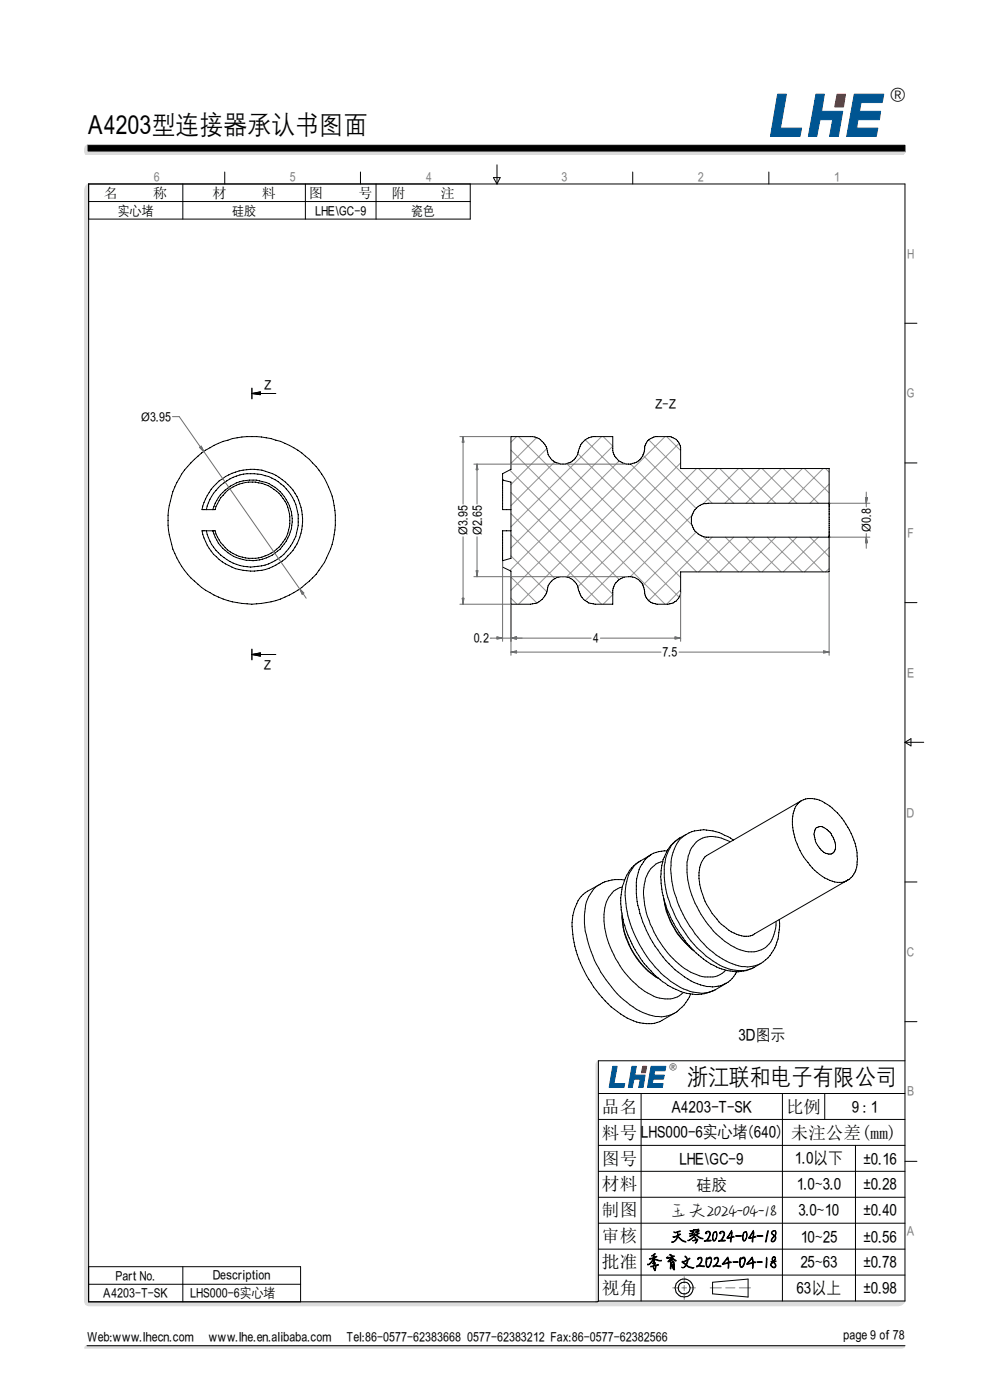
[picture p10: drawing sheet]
<svg xmlns="http://www.w3.org/2000/svg" width="210mm" height="297mm" viewBox="0 0 210 297" stroke-linecap="round" stroke-linejoin="round" font-family="sans-serif">
<defs><g id="words">
<text font-size="5.6" x="18.5" y="28.3">A4203型连接器承认书图面</text>
<text font-size="4.9" x="145.7" y="230">浙江联和电子有限公司</text>
<text font-size="4.2" x="188.7" y="21.3">®</text>
<text font-size="4" x="141.9" y="258">玉夫2024-04-18</text>
<g font-size="3.7">
<text x="127.7" y="236.1">品名</text>
<text x="166.7" y="236.1">比例</text>
<text x="127.7" y="241.6">料号</text>
<text x="167.7" y="241.6">未注公差(mm)</text>
<text x="127.7" y="247.1">图号</text>
<text x="127.7" y="252.6">材料</text>
<text x="127.7" y="263.6">审核</text>
<text x="127.7" y="258.1">制图</text>
<text x="127.7" y="269.1">批准</text>
<text x="127.7" y="274.6">视角</text>
</g>
<g font-size="3.5">
<text x="156.6" y="220.7">3D图示</text>
<text x="142.3" y="235.9">A4203-T-SK</text>
<text x="180.7" y="235.9">9 : 1</text>
<text x="136" y="241.3">LHS000-6实心堵(640)</text>
<text x="144.2" y="246.9">LHE\GC-9</text>
<text x="168.5" y="246.8">1.0以下</text>
<text x="183.1" y="246.9">±0.16</text>
<text x="147.7" y="252.4">硅胶</text>
<text x="168.9" y="252.3">1.0~3.0</text>
<text x="169.3" y="257.8">3.0~10</text>
<text x="183.1" y="252.3">±0.28</text>
<text x="183.1" y="257.8">±0.40</text>
<text x="142.2" y="263.3">天琴2024-04-18</text>
<text x="169.8" y="263.4">10~25</text>
<text x="183.1" y="263.4">±0.56</text>
<text x="137.1" y="268.8">季育文2024-04-18</text>
<text x="169.8" y="268.8">25~63</text>
<text x="183.1" y="268.8">±0.78</text>
<text x="168.9" y="274.3">63以上</text>
<text x="183.1" y="274.3">±0.98</text>
</g>
<g font-size="3">
<text x="22" y="42">名</text>
<text x="32.5" y="42">称</text>
<text x="45" y="42">材</text>
<text x="55.5" y="42">料</text>
<text x="65.5" y="42">图</text>
<text x="76" y="42">号</text>
<text x="83.1" y="41.9">附</text>
<text x="93.5" y="41.9">注</text>
</g>
<g font-size="2.8" fill="#808080">
<text x="32.6" y="38.4">6</text>
<text x="61.5" y="38.4">5</text>
<text x="90.3" y="38.4">4</text>
<text x="119.1" y="38.4">3</text>
<text x="148" y="38.4">2</text>
<text x="176.9" y="38.4">1</text>
<text x="192.4" y="54.7">H</text>
<text x="192.4" y="84.3">G</text>
<text x="192.5" y="114">F</text>
<text x="192.4" y="143.6">E</text>
<text x="192.4" y="173.2">D</text>
<text x="192.4" y="202.8">C</text>
<text x="192.4" y="232.4">B</text>
<text x="192.3" y="262">A</text>
</g>
<g font-size="2.8">
<text x="25" y="45.6">实心堵</text>
<text x="49.3" y="45.6">硅胶</text>
<text x="66.9" y="45.6">LHE\GC-9</text>
<text x="87.2" y="45.6">瓷色</text>
<text x="56" y="82.5">Z</text>
<text x="30" y="89.3">⌀3.95</text>
<text x="138.9" y="86.6">Z-Z</text>
<text x="99.1" y="113.5" transform="rotate(-90 99.1 113.5)">⌀3.95</text>
<text x="102.1" y="113.5" transform="rotate(-90 102.1 113.5)">Ø2.65</text>
<text x="184.7" y="112.9" transform="rotate(-90 184.7 112.9)">⌀0.8</text>
<text x="100.5" y="136.2">0.2</text>
<text x="125.7" y="136.2">4</text>
<text x="56" y="142">Z</text>
<text x="140.5" y="139.2">7.5</text>
<text x="21.8" y="275.3">A4203-T-SK</text>
<text x="24.6" y="271.5">Part No.</text>
<text x="40.4" y="275.3">LHS000-6实心堵</text>
<text x="45.2" y="271.3">Description</text>
<text x="18.5" y="284.6">Web:www.lhecn.com</text>
<text x="44.3" y="284.6">www.lhe.en.alibaba.com</text>
<text x="73.5" y="284.6">Tel:86-0577-62383668 0577-62383212 Fax:86-0577-62382566</text>
<text x="178.9" y="284.1">page 9 of 78</text>
</g>
<text font-size="2.1" x="141.9" y="226.9">®</text>
</g></defs>
<g fill="none" stroke="#959595" stroke-width=".21">
<path d="M108.1 99.7l23.2 23.2M108.4 95.5l32.7 32.7M109.6 92.6l-1.2 1.2M110 92.6l34 34.1M113.8 92.9l-5.4 5.4M115.9 95.3l-7.5 7.5M117.7 98l-9.3 9.3M120.1 98.3l24.3 24.2M122.5 96.2l25.2 25.1M124.1 93.3l28.1 28M127.6 92.6l-19.2 19.2M127.9 92.6l2.1 2.1-21.6 21.5"/>
<path d="M131.3 97.8l-23.2 23.3M133.7 98.4l13.2 13.1M136.3 96.5l11.4 11.4M137.6 93.3l13.4 13.5M141.1 92.6l-32.7 32.6M141.4 92.6l3 3M144 94.1l-34 34.1M144.4 98.2l-24.3 24.2M147.7 99.4l-25.2 25.1M148.2 99.4l7.4 7.4M152.1 99.4l-28 28M152.7 99.4l7.3 7.4"/>
<path d="M156.6 99.4l-7.5 7.5M157.1 99.4l7.4 7.4M161.2 99.4l-7.4 7.4M161.6 99.4l7.4 7.4M165.7 99.4l-7.5 7.4M166.1 99.4l7.5 7.4M170.2 99.4l-7.5 7.4M170.6 99.4l5.3 5.2M174.6 99.4l-7.3 7.4M175.1 99.4l.8 .8M108.4 117.9l7.5 7.6M108.4 113.5l9.3 9.3"/>
<path d="M108.4 109l19.2 19.2M108.4 104.5l21.6 21.6M146.9 109.2l-13.2 13.1M147.7 112.9l-11.4 11.3M149.1 113.8l7.5 7.5M151 114l-13.4 13.4M153.8 114l7.4 7.3M155.6 114l-7.4 7.3M158.2 114l7.5 7.3M160 114l-7.3 7.3M162.7 114l7.5 7.3M164.5 114l-7.4 7.3"/>
<path d="M167.3 114l7.3 7.3M169 114l-7.4 7.3M171.8 114l4.1 4.1M173.6 114l-7.5 7.3M175.9 116.2l-5.3 5.1M175.9 102.7l-4.1 4.1M108.4 126.9l1.2 1.3M108.4 122.4l5.4 5.4M130 126.2l-2.1 2M144.4 125.1l-3 3.1M175.9 120.7l-.8 .6"/>
</g>
<g fill="none" stroke="#000" stroke-width=".21">
<path d="M18.8 39h173.1v237l-173.1 .2zM38.8 39v7.5M47.7 36.5v2.5M64.8 39v7.5M76.5 36.5v2.5M79.8 39v7.5M99.7 39v7.5h-80.9M104.6 37.7h1.5l-.7 1.3zM105.4 35v4M134.2 36.5v2.5M163.1 36.5v2.5M18.8 42.8h80.9"/>
<path d="M191.9 68.6h2.6M53.4 83.5l1.8-.4v.6zM53.4 83.5h5.1M191.9 98.2h2.6M43.8 108.1a9.9 9.9 0 0 1 15.2-5.9 9.9 9.9 0 0 1 0 16.3 9.9 9.9 0 0 1-15.2-5.9M45.1 108.1a8.6 8.6 0 0 1 12.4-5.2 8.6 8.6 0 0 1 2.3 13.3 8.6 8.6 0 0 1-13.5-1l-1.2-2.6M46.5 102a10.8 10.8 0 0 1 15.5 1.8 10.8 10.8 0 0 1-2.3 15.4 10.8 10.8 0 0 1-15.3-2.9 10.5 10.5 0 0 1-1.6-3.7h2.8a8.1 8.1 0 0 0 12.5 4.4 8.1 8.1 0 0 0 0-13.2 8.1 8.1 0 0 0-12.5 4.3h-2.8l.5-1.5a11.7 11.7 0 0 1 3.2-4.6zM106.6 101.9h.1M106.6 101.9l1.8 .4v16.1l-1.8 .6M108.4 108.1h-1.8v-7.6l1.8-.9v-7h4.5a4 4 0 0 1 3.3 3.8 3.5 3.5 0 0 0 3.8 2 3.5 3.5 0 0 0 2.9-3.2 3.5 3.5 0 0 1 2.9-2.6h4.2v3a3.4 3.4 0 0 0 3.7 2.9 3.4 3.4 0 0 0 3-3.7l.1-.3a2.72 2.72 0 0 1 2.2-1.9h3.1a2.94 2.94 0 0 1 2.3 2.3v4.5h31.5v21.9h-31.5v4.5a2.78 2.78 0 0 1-2.8 2.4 4.4 4.4 0 0 1-3.9-.7l-.9-1.3a3.5 3.5 0 0 0-4.4-3.8l-.4 .2a3.3 3.3 0 0 0-2 2.6v3h-3.8a3.9 3.9 0 0 1-3.7-3.9 3.4 3.4 0 0 0-3.7-1.9 3.4 3.4 0 0 0-2.8 3.2 3.8 3.8 0 0 1-3.5 2.6h-4.1v-7l-1.8-.9v-7.7h1.8M175.9 106.8h.1M175.9 114h.1"/>
<path d="M175.9 106.8h-25.7a3.6 3.6 0 0 0-3.6 3.4 3.6 3.6 0 0 0 3.2 3.8h26.1M53.4 138.9l1.8-.4v.7zM53.4 138.9h5.1M191.9 127.8h2.6M191.9 157.5h4M191.9 157.5l1.3-.8v1.5zM143.7 178.1a9.6 9.6 0 0 0-3.5 8.6l.3 2.6 .3 1.4M145.5 177a7.6 7.6 0 0 0-4.6 6.7 23.8 23.8 0 0 0 4.6 14.4 18.1 18.1 0 0 0 9.8 7.6l.6 .1a6 6 0 0 0 3-.1M145.5 177a8.1 8.1 0 0 1 8.2 .2l1.8 1M145.5 177a7 7 0 0 0-3.1 5.1 21.2 21.2 0 0 0 2.9 12.7 22.2 22.2 0 0 0 9.4 9.4 7.7 7.7 0 0 0 6.7 .2M154.9 178.6a7.1 7.1 0 0 0-6.4-.5 6.3 6.3 0 0 0-2.8 4.8 20.4 20.4 0 0 0 6.9 15.8 12.2 12.2 0 0 0 6.1 3.2 4.9 4.9 0 0 0 5.6-4.3l.3-2.1M170 169.8l-19.7 11.5a4.2 4.2 0 0 0-2 3.9 15 15 0 0 0 6.8 12.5 5.4 5.4 0 0 0 4.6 .7l20.1-11.7"/>
<path d="M170 169.8a5.4 5.4 0 0 1 5.5 .9 15.6 15.6 0 0 1 6.4 11.6 4.8 4.8 0 0 1-2.1 4.4M170 169.8a4.3 4.3 0 0 0-1.9 3.9 14.6 14.6 0 0 0 7.9 13.1 3.7 3.7 0 0 0 3.8-.1M173 175.8a1.85 1.85 0 0 1 2.7 .5 4.2 4.2 0 0 1 1.3 4.2l-.1 .3a1.82 1.82 0 0 1-2.7-.5 4.4 4.4 0 0 1-1.4-4zM127.3 187.6l-3.6 2.1a8 8 0 0 0-2.4 6 24.6 24.6 0 0 0 11.7 20.3 7.9 7.9 0 0 0 7.4 .5l2.6-1.5M127.3 187.6a7 7 0 0 0-3.3 5.9 15.9 15.9 0 0 0 1.1 7.5 24.8 24.8 0 0 0 5.2 9.1 16.4 16.4 0 0 0 8.7 5.5 6.4 6.4 0 0 0 6.5-2.9l1-1.8M131.9 194.1a14.1 14.1 0 0 0 1.9 7.1M132 188.2l-.5 .1a5.9 5.9 0 0 0-3.4 5.7 20.1 20.1 0 0 0 9.2 16.7 6.7 6.7 0 0 0 6.8 .5l.8-.6M132 194.3v.7a14.9 14.9 0 0 0 1.8 6.2M132.5 186.7a7.7 7.7 0 0 0-5.2 .9M135.9 182.6a8.9 8.9 0 0 0-4.2 7.2 20.6 20.6 0 0 0 2.7 11.1 22.3 22.3 0 0 0 8.3 8.7 9.6 9.6 0 0 0 9 .4M135.9 182.6a7.4 7.4 0 0 0-3.3 6.6 25.1 25.1 0 0 0 9.6 19 12.6 12.6 0 0 0 5.5 2.4 5.9 5.9 0 0 0 4-.6M138.2 181.3l-2.3 1.3"/>
<path d="M140.6 182.7a5.4 5.4 0 0 0-3.9 4.9 17 17 0 0 0 2 10.1 17.9 17.9 0 0 0 9 9.1 5.4 5.4 0 0 0 5.9-.6l.3-.4M140.7 190.5a28.8 28.8 0 0 0 3.3 7.3 19.7 19.7 0 0 0 8 7.3 8.5 8.5 0 0 0 6.9 .6M140.9 190.9a17 17 0 0 0 6.1 10.6M140.9 191.2a16.5 16.5 0 0 0 6.3 10.6M141.5 180.5a5.7 5.7 0 0 0-6.1 4.6 17.9 17.9 0 0 0 1.3 11.4 25.4 25.4 0 0 0 6.5 9.2 12.6 12.6 0 0 0 7.9 3.7 5.6 5.6 0 0 0 5.2-3.2M165.3 195.2a10.1 10.1 0 0 1-2.4 8l-1.5 1.2M191.9 187.1h2.6M133.8 201.2l1.2 1.9a13.3 13.3 0 0 0 2.9 3.2M133.8 201.2a14.7 14.7 0 0 0 5.8 6.3M138.1 206.5l1.1 .8 .6 .3M154 208.6l-2.3 1.4M161.4 204.4l-2.5 1.3"/>
<path d="M191.9 216.7h2.6M126.9 237.5h65M126.9 232h65M136 232v44M165.9 232v44M174.9 232v5.5M191.9 225h-65v51M126.9 259.5h65M126.9 254h65M126.9 248.5h65M126.9 243h65M181.4 243v33"/>
<path d="M191.9 246.4h2.6M18.8 268.7h45v7.5M18.8 272.5h45M38.8 268.7v7.5M126.9 270.5h65M126.9 265h65M151.1 272l7.6-.6v3.8l-7.6-.7zM18.5 285.5h173.4"/>
<circle cx="53.4" cy="110.4" r="17.8"/>
<circle cx="145.1" cy="273.3" r="1.27"/>
<circle cx="145.1" cy="273.3" r="1.9"/>
</g>
<g fill="#005592" stroke="#005592" stroke-width=".21">
<path d="M181.2 20l-1.6 9h6.2l.4-1.8h-4.5l.2-1.8h4.6l.3-1.8h-4.5l.3-1.8h4.5l.4-1.8zM173.1 20l-1.7 9h1.8l.7-3.6h2.7l-.7 3.6h1.9l.9-5.4h-4.5l.6-3.6zM164.9 20l-1.5 9h6.3l.3-1.8h-4.5l1.3-7.2z"/>
<path d="M138.1 226.2l-.8 4.5h3.2l.1-.8h-2.3l.2-1h2.2l.2-.8h-2.2l.2-.9h2.2l.1-1zM130 226.2l-.8 4.5h3.1l.2-.8h-2.3l.7-3.7zM134 226.2l-.7 4.5h.8l.4-1.8h1.3l-.3 1.8h.9l.4-2.6h-2.2l.4-1.9z"/>
</g>
<g fill="#c20e1b" stroke="#c20e1b" stroke-width=".21">
<path d="M177.5 20h1.8l-.4 2.7h-1.9z"/>
<path d="M136.3 226.2h.9l-.3 1.4h-.8z"/>
</g>
<path d="M18.5 30.8h173.4v1.5h-173.4z" fill="#000" stroke="#000" stroke-width=".21"/>
<path d="M18 31.2l-.1 1.1 .2 .4h173.5l.3-.4h-173.4v-1.5zM18.2 32.7h173.4zM18 285.7l-.1 .3h173.4l.5-.2 .1-.3h-173.5zM18.3 39.4l-.4 .8v236a.87 .87 0 0 0 .9 .8h171.7a1.67 1.67 0 0 0 1.4-1h-65l-.1-51-.4 .7v50.5h-107.6v-237.2z" fill="#dcdcdc" stroke="#dcdcdc" stroke-width=".21"/>
<path d="M53.4 82.4v2.2M53.4 137.8v2.2" fill="none" stroke="#000" stroke-width=".3"/>
<g fill="#000" stroke="#000" stroke-width=".21">
<path d="M53.4 83.5l1.8-.4v.6z" fill-rule="evenodd"/>
<path d="M53.4 138.9l1.8-.4v.7z" fill-rule="evenodd"/>
</g>
<path d="M142.7 273.2h1.3M144.6 273.2h1M145.1 270.8v1.4M145.1 272.7v1.1M145.1 274.3v1.4M146.2 273.2h1.3M150.6 273.2h2.4M153.9 273.2h2M156.8 273.2h2.4" fill="none" stroke="#828282" stroke-width=".21"/>
<g fill="none" stroke="#6e6e6e" stroke-width=".21">
<path d="M36.6 88.4h1.4l5.3 7.4M42.3 94.9l.4-.2 .6 1.1zM43.3 95.8l20.3 29.2M97.5 92.6h10.7M98.2 92.6v14.3M98.2 92.6l.2 1.2h-.4zM100.5 98.5h32.7M101.2 98.5v8.4M101.2 98.5l.1 1.2h-.3zM98.2 113.9v14.3M101.2 113.9v8.4M106.6 119.1v17"/>
<path d="M176 106.8h8.5M176 114h8.5M183.6 105.6h.4l-.3 1.2zM183.7 104.4v3.1M183.7 113.2v3.1M183.7 114l.3 1.1h-.4zM63.6 125l1.3 1.9M63.6 125l.8 .8-.3 .3zM97.5 128.2h10.7M98 126.9h.4l-.2 1.3zM100.5 122.3h32.6M101 121.1h.3l-.1 1.2z"/>
<path d="M104 135.4h21.4M105.4 135.1l1.2 .3-1.2 .2zM108.4 135.4l1.2-.3v.5zM108.4 138.3l1.2-.2v.4zM108.4 128.4v10.6M108.4 138.3h31.8M143.2 135.1l1.2 .3-1.2 .2zM144 138.3h31.9M144.4 135.4h-17.1M144.4 125.6v10.5M174.7 138.1l1.2 .2-1.2 .2zM175.9 121.6v17.4"/>
</g>
<g fill="#6e6e6e" stroke="#6e6e6e" stroke-width=".21">
<path d="M42.3 94.9l.4-.2 .6 1.1z" fill-rule="evenodd"/>
<path d="M63.6 125l.8 .8-.3 .3z" fill-rule="evenodd"/>
<path d="M183.6 105.6h.4l-.3 1.2z" fill-rule="evenodd"/>
<path d="M183.7 114l.3 1.1h-.4z" fill-rule="evenodd"/>
<path d="M101.2 98.5l.1 1.2h-.3z" fill-rule="evenodd"/>
<path d="M101 121.1h.3l-.1 1.2z" fill-rule="evenodd"/>
<path d="M98.2 92.6l.2 1.2h-.4z" fill-rule="evenodd"/>
<path d="M98 126.9h.4l-.2 1.3z" fill-rule="evenodd"/>
<path d="M105.4 135.1l1.2 .3-1.2 .2z" fill-rule="evenodd"/>
<path d="M108.4 135.4l1.2-.3v.5z" fill-rule="evenodd"/>
<path d="M108.4 135.4l1.2-.3v.5z" fill-rule="evenodd"/>
<path d="M143.2 135.1l1.2 .3-1.2 .2z" fill-rule="evenodd"/>
<path d="M174.7 138.1l1.2 .2-1.2 .2z" fill-rule="evenodd"/>
<path d="M108.4 138.3l1.2-.2v.4z" fill-rule="evenodd"/>
</g>
<use href="#words"/>
</svg>
